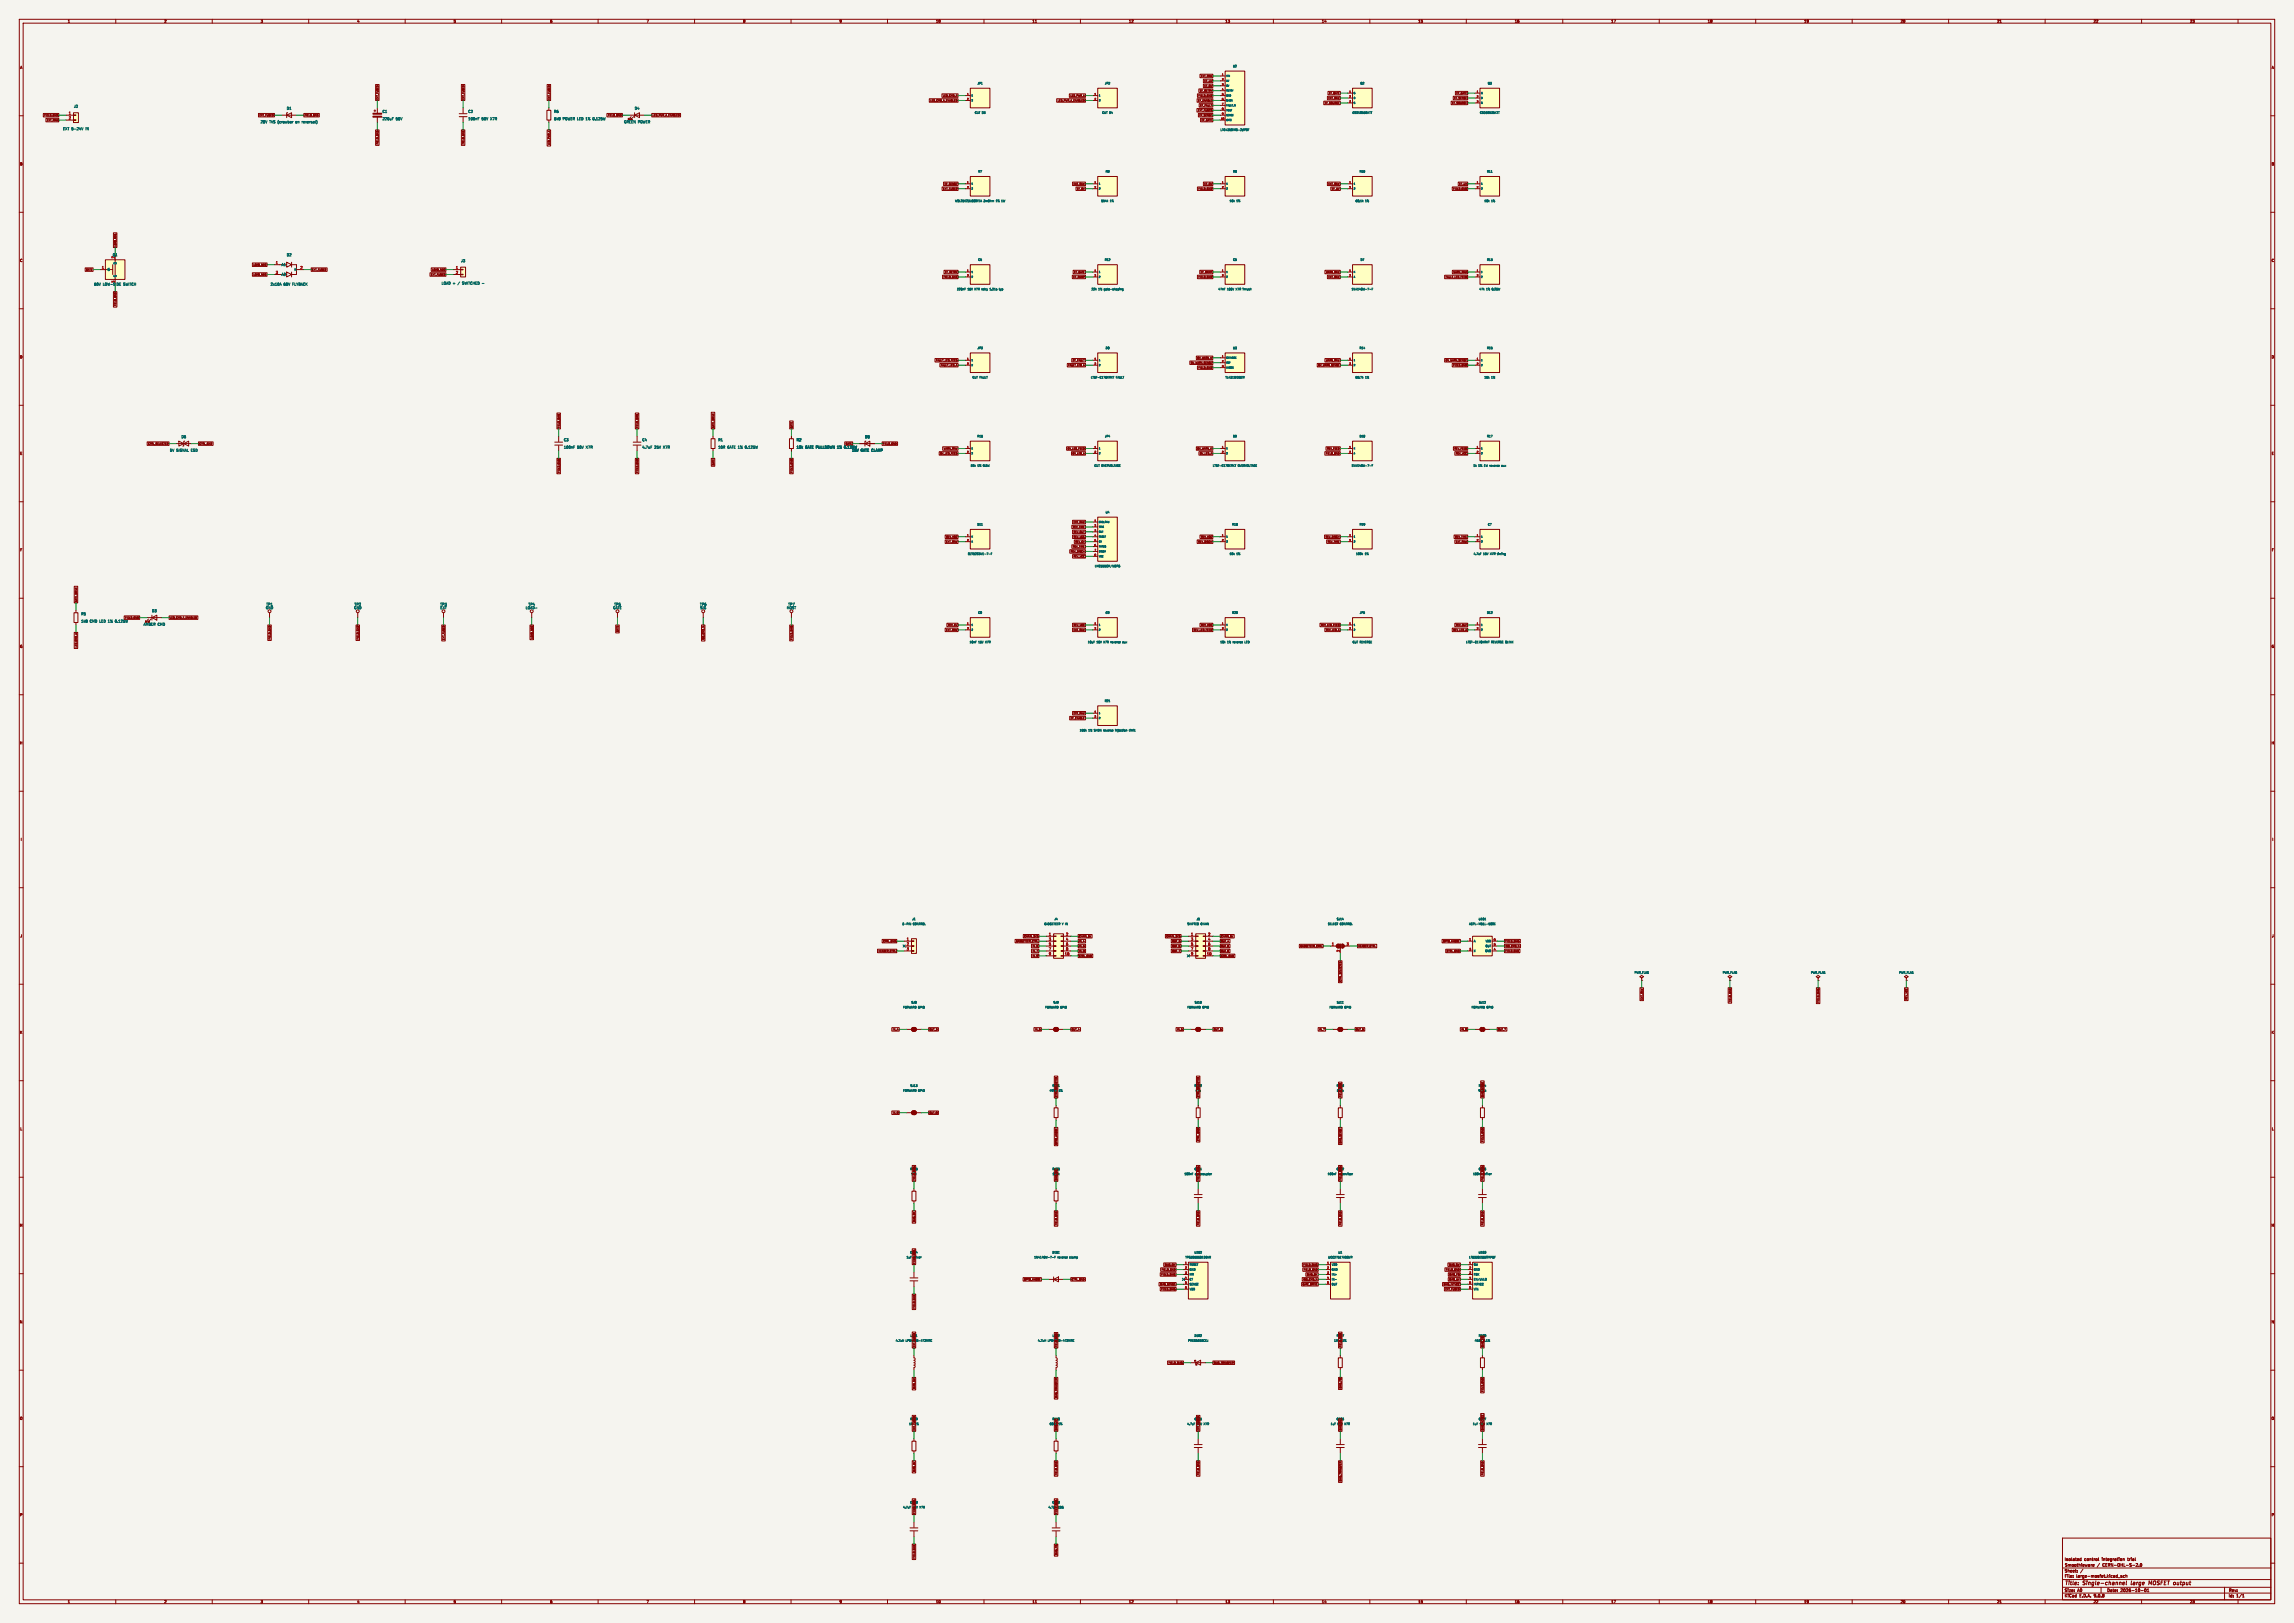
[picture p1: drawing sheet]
<svg xmlns="http://www.w3.org/2000/svg" width="1189mm" height="841mm" viewBox="0 0 1189 841" stroke-linecap="round" stroke-linejoin="round" font-family="sans-serif">
<defs><g id="words">
<g font-size="2.8" fill="#840000">
<text x="1070" y="822">Title:</text>
<text x="1080" y="822">Single-channel</text>
<text x="1105" y="822">large</text>
<text x="1115" y="822">MOSFET output</text>
</g>
<g font-size="2.1" fill="#840000">
<text x="1070" y="809">Isolated</text>
<text x="1080" y="809">control</text>
<text x="1089" y="809">integration</text>
<text x="1103" y="809">trial</text>
<text x="1070" y="815">Sheet:</text>
<text x="1070" y="812">Smoothieware</text>
<text x="1087" y="812">/</text>
<text x="1091" y="812">CERN-OHL-S-2.0</text>
<text x="1070" y="818">File:</text>
<text x="1076" y="818">large-mosfet.kicad_sch</text>
<text x="1070" y="828">KiCad</text>
<text x="1070" y="825">Size:</text>
<text x="1077" y="825">A0</text>
<text x="1078" y="828">E.D.A.</text>
<text x="1085" y="828">9.0.8</text>
<text x="1092" y="825">Date:</text>
<text x="1099" y="825">2026-10-01</text>
<text x="1155" y="825">Rev:</text>
<text x="1155" y="828">Id:</text>
<text x="1159" y="828">1/1</text>
</g>
<g font-size="1.8" fill="#840000">
<text x="35" y="12">1</text>
<text x="85" y="12">2</text>
<text x="135" y="12">3</text>
<text x="185" y="12">4</text>
<text x="235" y="12">5</text>
<text x="285" y="12">6</text>
<text x="335" y="12">7</text>
<text x="385" y="12">8</text>
<text x="435" y="12">9</text>
<text x="485" y="12">10</text>
<text x="535" y="12">11</text>
<text x="585" y="12">12</text>
<text x="635" y="12">13</text>
<text x="685" y="12">14</text>
<text x="735" y="12">15</text>
<text x="785" y="12">16</text>
<text x="835" y="12">17</text>
<text x="885" y="12">18</text>
<text x="935" y="12">19</text>
<text x="985" y="12">20</text>
<text x="1035" y="12">21</text>
<text x="1085" y="12">22</text>
<text x="1135" y="12">23</text>
<text x="10" y="36">A</text>
<text x="1177" y="36">A</text>
<text x="10" y="86">B</text>
<text x="1177" y="86">B</text>
<text x="10" y="136">C</text>
<text x="1177" y="136">C</text>
<text x="10" y="186">D</text>
<text x="1177" y="186">D</text>
<text x="10" y="236">E</text>
<text x="1177" y="236">E</text>
<text x="10" y="286">F</text>
<text x="1177" y="286">F</text>
<text x="10" y="336">G</text>
<text x="1177" y="336">G</text>
<text x="10" y="386">H</text>
<text x="1177" y="386">H</text>
<text x="11" y="436">I</text>
<text x="1178" y="436">I</text>
<text x="10" y="486">J</text>
<text x="1177" y="486">J</text>
<text x="10" y="536">K</text>
<text x="1177" y="536">K</text>
<text x="10" y="586">L</text>
<text x="1177" y="586">L</text>
<text x="10" y="636">M</text>
<text x="1177" y="636">M</text>
<text x="10" y="686">N</text>
<text x="1177" y="686">N</text>
<text x="10" y="736">O</text>
<text x="1177" y="736">O</text>
<text x="10" y="786">P</text>
<text x="1177" y="786">P</text>
<text x="35" y="831">1</text>
<text x="85" y="831">2</text>
<text x="135" y="831">3</text>
<text x="185" y="831">4</text>
<text x="235" y="831">5</text>
<text x="285" y="831">6</text>
<text x="335" y="831">7</text>
<text x="385" y="831">8</text>
<text x="435" y="831">9</text>
<text x="485" y="831">10</text>
<text x="535" y="831">11</text>
<text x="585" y="831">12</text>
<text x="635" y="831">13</text>
<text x="685" y="831">14</text>
<text x="735" y="831">15</text>
<text x="785" y="831">16</text>
<text x="835" y="831">17</text>
<text x="885" y="831">18</text>
<text x="935" y="831">19</text>
<text x="985" y="831">20</text>
<text x="1035" y="831">21</text>
<text x="1085" y="831">22</text>
<text x="1135" y="831">23</text>
</g>
<g font-size="1.8" fill="#a90000">
<text x="35" y="59">1</text>
<text x="35" y="62">2</text>
<text x="143" y="137">1</text>
<text x="53" y="139">1</text>
<text x="143" y="142">3</text>
<text x="156" y="139">2</text>
<text x="236" y="139">1</text>
<text x="236" y="142">2</text>
<text x="543" y="485">1</text>
<text x="552" y="485">2</text>
<text x="617" y="485">1</text>
<text x="626" y="485">2</text>
<text x="470" y="487">1</text>
<text x="470" y="490">2</text>
<text x="543" y="487">3</text>
<text x="543" y="490">5</text>
<text x="552" y="487">4</text>
<text x="552" y="490">6</text>
<text x="617" y="487">3</text>
<text x="617" y="490">5</text>
<text x="626" y="487">4</text>
<text x="626" y="490">6</text>
<text x="690" y="490">1</text>
<text x="698" y="490">3</text>
<text x="470" y="493">3</text>
<text x="543" y="493">7</text>
<text x="543" y="495">9</text>
<text x="552" y="495">10</text>
<text x="552" y="493">8</text>
<text x="617" y="493">7</text>
<text x="617" y="495">9</text>
<text x="625" y="495">10</text>
<text x="626" y="493">8</text>
<text x="694" y="493" transform="rotate(-90 694 493)">2</text>
</g>
<g font-size="1.8" fill="#006464">
<text x="38" y="56">J2</text>
<text x="149" y="57">D1</text>
<text x="198" y="59">C1</text>
<text x="243" y="59">C2</text>
<text x="287" y="59">R6</text>
<text x="329" y="57">D4</text>
<text x="135" y="64">28V</text>
<text x="140" y="64">TVS (crowbar</text>
<text x="154" y="64">on</text>
<text x="157" y="64">reversal)</text>
<text x="198" y="62">220uF</text>
<text x="205" y="62">50V</text>
<text x="243" y="62">100nF</text>
<text x="250" y="62">50V</text>
<text x="254" y="62">X7R</text>
<text x="287" y="62">6k8</text>
<text x="292" y="62">POWER LED 1%</text>
<text x="308" y="62">0.125W</text>
<text x="323" y="64">GREEN POWER</text>
<text x="33" y="68">EXT 5-24V</text>
<text x="44" y="68">IN</text>
<text x="58" y="133">Q1</text>
<text x="59" y="134" transform="rotate(-90 59 134)">2</text>
<text x="61" y="137" transform="rotate(-90 61 137)">D</text>
<text x="149" y="133">D2</text>
<text x="239" y="136">J3</text>
<text x="56" y="141">G</text>
<text x="61" y="144" transform="rotate(-90 61 144)">S</text>
<text x="146" y="138">A1</text>
<text x="146" y="143">A2</text>
<text x="152" y="141">K</text>
<text x="49" y="148">60V</text>
<text x="53" y="148">LOW-SIDE</text>
<text x="59" y="147" transform="rotate(-90 59 147)">3</text>
<text x="64" y="148">SWITCH</text>
<text x="140" y="148">2x10A</text>
<text x="147" y="148">60V</text>
<text x="152" y="148">FLYBACK</text>
<text x="229" y="148">LOAD +</text>
<text x="237" y="148">/</text>
<text x="240" y="148">SWITCHED -</text>
<text x="94" y="227">D6</text>
<text x="448" y="227">D5</text>
<text x="292" y="229">C3</text>
<text x="292" y="233">100nF</text>
<text x="299" y="233">50V</text>
<text x="304" y="233">X7R</text>
<text x="333" y="229">C4</text>
<text x="333" y="233">4.7uF</text>
<text x="339" y="233">25V</text>
<text x="344" y="233">X7R</text>
<text x="372" y="229">R1</text>
<text x="372" y="233">10R</text>
<text x="377" y="233">GATE 1%</text>
<text x="386" y="233">0.125W</text>
<text x="413" y="229">R2</text>
<text x="413" y="233">10k</text>
<text x="417" y="233">GATE PULLDOWN 1%</text>
<text x="438" y="233">0.125W</text>
<text x="88" y="234">5V</text>
<text x="91" y="234">SIGNAL ESD</text>
<text x="441" y="234">15V</text>
<text x="446" y="234">GATE CLAMP</text>
<text x="79" y="317">D3</text>
<text x="138" y="316">GND</text>
<text x="138" y="314">TP1</text>
<text x="183" y="316">GND</text>
<text x="184" y="314">TP2</text>
<text x="228" y="314">TP3</text>
<text x="228" y="316">EXT</text>
<text x="272" y="316">LOAD-</text>
<text x="274" y="314">TP4</text>
<text x="318" y="316">GATE</text>
<text x="318" y="314">TP5</text>
<text x="363" y="314">TP6</text>
<text x="363" y="316">SIG</text>
<text x="408" y="316">HOST</text>
<text x="408" y="314">TP7</text>
<text x="42" y="319">R5</text>
<text x="42" y="323">1k8</text>
<text x="47" y="323">CMD LED 1%</text>
<text x="60" y="323">0.125W</text>
<text x="74" y="324">AMBER CMD</text>
</g>
<g font-size="1.4" fill="#006464">
<text x="639" y="35">U2</text>
<text x="507" y="44">JP1</text>
<text x="573" y="44">JP2</text>
<text x="705" y="44">Q2</text>
<text x="771" y="44">Q3</text>
<text x="505" y="59">CUT D3</text>
<text x="571" y="59">CUT D4</text>
<text x="701" y="59">CSD18536KTT</text>
<text x="767" y="59">CSD18536KTT</text>
<text x="632" y="68">LTC4368IMS-2#PBF</text>
<text x="507" y="90">R7</text>
<text x="573" y="90">R8</text>
<text x="639" y="90">R9</text>
<text x="705" y="90">R10</text>
<text x="771" y="90">R11</text>
<text x="495" y="105">WSL25123L000FEA</text>
<text x="510" y="105">3mOhm</text>
<text x="516" y="105">1%</text>
<text x="520" y="105">1W</text>
<text x="571" y="105">554k</text>
<text x="575" y="105">1%</text>
<text x="637" y="105">10k</text>
<text x="641" y="105">1%</text>
<text x="702" y="105">68.1k</text>
<text x="708" y="105">1%</text>
<text x="769" y="105">10k</text>
<text x="773" y="105">1%</text>
<text x="507" y="135">C5</text>
<text x="572" y="135">R12</text>
<text x="639" y="135">C6</text>
<text x="705" y="135">D7</text>
<text x="771" y="135">R13</text>
<text x="496" y="151">220nF</text>
<text x="502" y="151">16V</text>
<text x="505" y="151">X7R</text>
<text x="509" y="151">retry</text>
<text x="514" y="151">1.21s</text>
<text x="519" y="151">typ</text>
<text x="566" y="151">22k</text>
<text x="569" y="151">1%</text>
<text x="572" y="151">gate-shaping</text>
<text x="631" y="151">47nF</text>
<text x="636" y="151">100V</text>
<text x="641" y="151">X7R</text>
<text x="645" y="151">inrush</text>
<text x="700" y="151">1N4148W-7-F</text>
<text x="767" y="151">47k</text>
<text x="770" y="151">1%</text>
<text x="773" y="151">0.25W</text>
<text x="507" y="181">JP3</text>
<text x="573" y="181">D8</text>
<text x="639" y="181">U3</text>
<text x="705" y="181">R14</text>
<text x="771" y="181">R15</text>
<text x="504" y="196">CUT FAULT</text>
<text x="565" y="196">LTST-C170KRKT</text>
<text x="578" y="196">FAULT</text>
<text x="635" y="196">TL431BIDBZR</text>
<text x="702" y="196">88.7k</text>
<text x="708" y="196">1%</text>
<text x="769" y="196">10k</text>
<text x="773" y="196">1%</text>
<text x="506" y="227">R16</text>
<text x="573" y="227">JP4</text>
<text x="639" y="227">D9</text>
<text x="705" y="227">D10</text>
<text x="771" y="227">R17</text>
<text x="503" y="242">10k</text>
<text x="507" y="242">1%</text>
<text x="510" y="242">0.5W</text>
<text x="567" y="242">CUT OVERVOLTAGE</text>
<text x="628" y="242">LTST-C170KRKT</text>
<text x="642" y="242">OVERVOLTAGE</text>
<text x="700" y="242">1N4148W-7-F</text>
<text x="764" y="242">1k</text>
<text x="766" y="242">1%</text>
<text x="769" y="242">1W</text>
<text x="773" y="242">reverse</text>
<text x="779" y="242">aux</text>
<text x="573" y="266">U4</text>
<text x="506" y="273">D11</text>
<text x="638" y="273">R18</text>
<text x="705" y="273">R19</text>
<text x="771" y="273">C7</text>
<text x="502" y="288">BZT52C5V1-7-F</text>
<text x="637" y="288">10k</text>
<text x="641" y="288">1%</text>
<text x="703" y="288">100k</text>
<text x="707" y="288">1%</text>
<text x="764" y="288">4.7uF</text>
<text x="769" y="288">16V</text>
<text x="773" y="288">X7R</text>
<text x="777" y="288">timing</text>
<text x="567" y="294">LMC555CM/NOPB</text>
<text x="507" y="318">C8</text>
<text x="573" y="318">C9</text>
<text x="638" y="318">R20</text>
<text x="705" y="318">JP5</text>
<text x="771" y="318">D12</text>
<text x="502" y="333">10nF</text>
<text x="507" y="333">16V</text>
<text x="511" y="333">X7R</text>
<text x="564" y="333">10uF</text>
<text x="568" y="333">16V</text>
<text x="572" y="333">X7R</text>
<text x="576" y="333">reverse</text>
<text x="583" y="333">aux</text>
<text x="632" y="333">10k</text>
<text x="636" y="333">1%</text>
<text x="639" y="333">reverse</text>
<text x="646" y="333">LED</text>
<text x="701" y="333">CUT REVERSE</text>
<text x="760" y="333">LTST-C170KRKT</text>
<text x="773" y="333">REVERSE BLINK</text>
<text x="572" y="364">R21</text>
<text x="560" y="379">100k</text>
<text x="564" y="379">1%</text>
<text x="567" y="379">SHDN</text>
<text x="572" y="379">reverse</text>
<text x="579" y="379">injection</text>
<text x="586" y="379">limit</text>
<text x="467" y="480">3-PIN</text>
<text x="473" y="477">J1</text>
<text x="473" y="480">CONTROL</text>
<text x="541" y="480">GADGETEER Y IN</text>
<text x="546" y="477">J4</text>
<text x="615" y="480">SHIFTED</text>
<text x="620" y="477">J5</text>
<text x="622" y="480">CHAIN</text>
<text x="688" y="480">SELECT CONTROL</text>
<text x="693" y="477">SJ14</text>
<text x="761" y="480">ACPL-M61L-500E</text>
<text x="766" y="477">U101</text>
<text x="764" y="488">A</text>
<text x="770" y="488">VDD</text>
<text x="770" y="491">OUT</text>
<text x="764" y="493">K</text>
<text x="770" y="493">GND</text>
<text x="847" y="505">PWR_FLAG</text>
<text x="893" y="505">PWR_FLAG</text>
<text x="938" y="505">PWR_FLAG</text>
<text x="984" y="505">PWR_FLAG</text>
<text x="472" y="520">SJ8</text>
<text x="546" y="520">SJ9</text>
<text x="619" y="520">SJ10</text>
<text x="693" y="520">SJ11</text>
<text x="766" y="520">SJ12</text>
<text x="468" y="523">FORWARD GPIO</text>
<text x="542" y="523">FORWARD GPIO</text>
<text x="615" y="523">FORWARD GPIO</text>
<text x="689" y="523">FORWARD GPIO</text>
<text x="763" y="523">FORWARD GPIO</text>
<text x="472" y="563">SJ13</text>
<text x="468" y="566">FORWARD GPIO</text>
<text x="549" y="566">1%</text>
<text x="614" y="609">100nF</text>
<text x="619" y="609">optocoupler</text>
<text x="688" y="609">100nF</text>
<text x="694" y="609">supervisor</text>
<text x="763" y="609">100nF</text>
<text x="470" y="652">1uF</text>
<text x="536" y="652">1N4148W-7-F</text>
<text x="545" y="650">D101</text>
<text x="548" y="652">reverse</text>
<text x="555" y="652">clamp</text>
<text x="614" y="652">TPS3808G01DBVR</text>
<text x="619" y="650">U102</text>
<text x="688" y="652">UCC27517ADBVR</text>
<text x="694" y="650">U1</text>
<text x="761" y="652">LT8330ES6#TRPBF</text>
<text x="766" y="650">U103</text>
<text x="616" y="656">RESET</text>
<text x="616" y="659">GND</text>
<text x="690" y="656">VDD</text>
<text x="690" y="659">GND</text>
<text x="764" y="656">SW</text>
<text x="764" y="659">GND</text>
<text x="616" y="661">MR</text>
<text x="616" y="664">CT</text>
<text x="690" y="661">IN+</text>
<text x="690" y="664">IN-</text>
<text x="764" y="661">FBX</text>
<text x="764" y="664">EN/UVLO</text>
<text x="616" y="666">SENSE</text>
<text x="616" y="669">VDD</text>
<text x="690" y="666">OUT</text>
<text x="764" y="666">INTVCC</text>
<text x="764" y="669">VIN</text>
<text x="464" y="695">4.7uH</text>
<text x="469" y="695">LPS4018-472MRC</text>
<text x="538" y="695">4.7uH</text>
<text x="543" y="695">LPS4018-472MRC</text>
<text x="616" y="695">PMEG6010CEJ</text>
<text x="619" y="693">D102</text>
<text x="691" y="695">1M</text>
<text x="764" y="695">453k</text>
<text x="549" y="739">1%</text>
<text x="615" y="739">4.7uF</text>
<text x="624" y="739">X7R</text>
<text x="690" y="739">1uF</text>
<text x="697" y="739">X7R</text>
<text x="763" y="739">1uF</text>
<text x="771" y="739">X7R</text>
<text x="468" y="782">4.7uF</text>
<text x="477" y="782">X7R</text>
<text x="548" y="782">C0G</text>
</g>
<g font-size="1.4" fill="#a90000">
<text x="761" y="487">1</text>
<text x="774" y="487">6</text>
<text x="774" y="490">5</text>
<text x="761" y="493">3</text>
<text x="774" y="493">4</text>
<text x="614" y="655">1</text>
<text x="614" y="658">2</text>
<text x="688" y="655">1</text>
<text x="688" y="658">2</text>
<text x="761" y="655">1</text>
<text x="761" y="658">2</text>
<text x="614" y="660">3</text>
<text x="614" y="663">4</text>
<text x="614" y="665">5</text>
<text x="688" y="660">3</text>
<text x="688" y="663">4</text>
<text x="688" y="665">5</text>
<text x="761" y="660">3</text>
<text x="761" y="663">4</text>
<text x="761" y="665">5</text>
<text x="614" y="668">6</text>
<text x="761" y="668">6</text>
</g>
<g font-size="1.4" fill="#840000">
<text x="545" y="563">R101</text>
<text x="619" y="563">R102</text>
<text x="693" y="563">R103</text>
<text x="766" y="563">R104</text>
<text x="544" y="566">499R</text>
<text x="620" y="566">47k</text>
<text x="693" y="566">100k</text>
<text x="766" y="566">9.31k</text>
<text x="472" y="607">R105</text>
<text x="472" y="609">10k</text>
<text x="545" y="607">R106</text>
<text x="545" y="609">100k</text>
<text x="619" y="607">C101</text>
<text x="693" y="607">C102</text>
<text x="766" y="607">C103</text>
<text x="769" y="609">driver</text>
<text x="472" y="650">C104</text>
<text x="473" y="652">driver</text>
<text x="472" y="693">L101</text>
<text x="545" y="693">L102</text>
<text x="693" y="693">R107</text>
<text x="694" y="695">0.1%</text>
<text x="766" y="693">R108</text>
<text x="769" y="695">0.1%</text>
<text x="472" y="736">R109</text>
<text x="545" y="736">R110</text>
<text x="619" y="736">C105</text>
<text x="693" y="736">C106</text>
<text x="766" y="736">C107</text>
<text x="471" y="739">1M</text>
<text x="474" y="739">1%</text>
<text x="544" y="739">806k</text>
<text x="620" y="739">50V</text>
<text x="693" y="739">50V</text>
<text x="767" y="739">10V</text>
<text x="472" y="779">C108</text>
<text x="545" y="779">C109</text>
<text x="473" y="782">16V</text>
<text x="543" y="782">4.7pF</text>
</g>
<g font-size="1.3" fill="#840000">
<text x="622" y="40">EXT_RAW</text>
<text x="622" y="48">EF_RETRY</text>
<text x="624" y="45">EF_OV</text>
<text x="624" y="43">EF_UV</text>
<text x="196" y="52" transform="rotate(-90 196 52)">EXT_FUSED</text>
<text x="241" y="52" transform="rotate(-90 241 52)">EXT_FUSED</text>
<text x="285" y="52" transform="rotate(-90 285 52)">EXT_FUSED</text>
<text x="482" y="53">LED_CMD_A_ENABLED</text>
<text x="489" y="50">LED_CMD_A</text>
<text x="548" y="53">LED_PWR_A_ENABLED</text>
<text x="555" y="50">LED_PWR_A</text>
<text x="621" y="53">EF_ENABLE</text>
<text x="621" y="50">FIELD_GND</text>
<text x="688" y="52">EXT_RAW</text>
<text x="689" y="49">EF_GATE</text>
<text x="754" y="52">EF_SENSE</text>
<text x="755" y="49">EF_GATE</text>
<text x="621" y="58">EXT_FUSED</text>
<text x="622" y="55">EF_FAULT</text>
<text x="686" y="54">EF_SOURCE</text>
<text x="752" y="54">EF_SOURCE</text>
<text x="23" y="60">FIELD_GND</text>
<text x="24" y="63">EXT_RAW</text>
<text x="134" y="60">EXT_FUSED</text>
<text x="158" y="60">FIELD_GND</text>
<text x="315" y="60">FIELD_GND</text>
<text x="338" y="60">LED_PWR_A_ENABLED</text>
<text x="621" y="60">EF_SENSE</text>
<text x="623" y="63">EF_GATE</text>
<text x="196" y="75" transform="rotate(-90 196 75)">FIELD_GND</text>
<text x="241" y="75" transform="rotate(-90 241 75)">FIELD_GND</text>
<text x="285" y="75" transform="rotate(-90 285 75)">LED_PWR_A</text>
<text x="489" y="96">EF_SENSE</text>
<text x="556" y="96">EXT_RAW</text>
<text x="624" y="96">EF_OV</text>
<text x="688" y="96">EXT_RAW</text>
<text x="756" y="96">EF_UV</text>
<text x="489" y="99">EXT_FUSED</text>
<text x="558" y="99">EF_OV</text>
<text x="621" y="99">FIELD_GND</text>
<text x="690" y="99">EF_UV</text>
<text x="753" y="99">FIELD_GND</text>
<text x="60" y="128" transform="rotate(-90 60 128)">LOAD_NEG</text>
<text x="131" y="138">LOAD_NEG</text>
<text x="44" y="140">GATE</text>
<text x="131" y="143">LOAD_NEG</text>
<text x="162" y="140">EXT_FUSED</text>
<text x="223" y="143">EXT_FUSED</text>
<text x="224" y="140">LOAD_NEG</text>
<text x="490" y="142">EF_RETRY</text>
<text x="557" y="142">EF_GATE</text>
<text x="622" y="142">EF_RAMP</text>
<text x="687" y="142">WARN_RAW</text>
<text x="753" y="142">WARN_RAW</text>
<text x="489" y="144">FIELD_GND</text>
<text x="556" y="144">EF_RAMP</text>
<text x="621" y="144">FIELD_GND</text>
<text x="688" y="144">EXT_RAW</text>
<text x="749" y="144">FAULT_LED_FEED</text>
<text x="60" y="159" transform="rotate(-90 60 159)">FIELD_GND</text>
<text x="485" y="187">FAULT_LED_FEED</text>
<text x="487" y="190">FAULT_LED_A</text>
<text x="554" y="190">FAULT_LED_A</text>
<text x="556" y="187">EF_FAULT</text>
<text x="617" y="189">OV_WARN_SENSE</text>
<text x="620" y="186">OV_WARN_K</text>
<text x="621" y="191">FIELD_GND</text>
<text x="683" y="190">OV_WARN_SENSE</text>
<text x="687" y="187">WARN_RAW</text>
<text x="749" y="187">OV_WARN_SENSE</text>
<text x="753" y="190">FIELD_GND</text>
<text x="290" y="222" transform="rotate(-90 290 222)">FIELD_BIAS</text>
<text x="331" y="222" transform="rotate(-90 331 222)">FIELD_BIAS</text>
<text x="370" y="222" transform="rotate(-90 370 222)">GATE_DRIVE</text>
<text x="411" y="222" transform="rotate(-90 411 222)">GATE</text>
<text x="77" y="231">CTRL_SELECTED</text>
<text x="103" y="231">CTRL_GND</text>
<text x="438" y="231">GATE</text>
<text x="458" y="231">FIELD_GND</text>
<text x="489" y="233">WARN_RAW</text>
<text x="553" y="233">OV_LED_FEED</text>
<text x="620" y="233">OV_WARN_K</text>
<text x="688" y="233">REV_FEED</text>
<text x="754" y="233">REV_FEED</text>
<text x="487" y="236">OV_LED_FEED</text>
<text x="556" y="236">OV_LED_A</text>
<text x="622" y="236">OV_LED_A</text>
<text x="687" y="236">FIELD_GND</text>
<text x="754" y="236">REV_VCC</text>
<text x="290" y="245" transform="rotate(-90 290 245)">FIELD_GND</text>
<text x="331" y="245" transform="rotate(-90 331 245)">FIELD_GND</text>
<text x="370" y="241" transform="rotate(-90 370 241)">GATE</text>
<text x="411" y="245" transform="rotate(-90 411 245)">FIELD_GND</text>
<text x="556" y="274">REV_TIME</text>
<text x="556" y="271">EXT_RAW</text>
<text x="490" y="281">EXT_RAW</text>
<text x="490" y="279">REV_VCC</text>
<text x="556" y="276">REV_OUT</text>
<text x="556" y="279">REV_VCC</text>
<text x="557" y="281">REV_CV</text>
<text x="621" y="281">REV_DISCH</text>
<text x="622" y="279">REV_VCC</text>
<text x="687" y="279">REV_DISCH</text>
<text x="688" y="281">REV_TIME</text>
<text x="754" y="279">REV_TIME</text>
<text x="754" y="281">EXT_RAW</text>
<text x="555" y="286">REV_DISCH</text>
<text x="556" y="284">REV_TIME</text>
<text x="556" y="289">REV_VCC</text>
<text x="40" y="312" transform="rotate(-90 40 312)">GATE_DRIVE</text>
<text x="65" y="321">FIELD_GND</text>
<text x="88" y="321">LED_CMD_A_ENABLED</text>
<text x="321" y="328" transform="rotate(-90 321 328)">GATE</text>
<text x="490" y="327">EXT_RAW</text>
<text x="491" y="325">REV_CV</text>
<text x="556" y="327">EXT_RAW</text>
<text x="556" y="325">REV_VCC</text>
<text x="618" y="327">REV_LED_FEED</text>
<text x="622" y="325">REV_VCC</text>
<text x="684" y="325">REV_LED_FEED</text>
<text x="687" y="327">REV_LED_A</text>
<text x="753" y="327">REV_LED_A</text>
<text x="754" y="325">REV_OUT</text>
<text x="40" y="336" transform="rotate(-90 40 336)">LED_CMD_A</text>
<text x="140" y="332" transform="rotate(-90 140 332)">FIELD_GND</text>
<text x="186" y="332" transform="rotate(-90 186 332)">FIELD_GND</text>
<text x="231" y="332" transform="rotate(-90 231 332)">EXT_FUSED</text>
<text x="276" y="331" transform="rotate(-90 276 331)">LOAD_NEG</text>
<text x="365" y="332" transform="rotate(-90 365 332)">ISO_CMD_N</text>
<text x="411" y="332" transform="rotate(-90 411 332)">FIELD_BIAS</text>
<text x="556" y="370">EXT_RAW</text>
<text x="555" y="373">EF_ENABLE</text>
<text x="531" y="486">CHAIN_3V3</text>
<text x="559" y="486">CHAIN_5V</text>
<text x="604" y="486">CHAIN_3V3</text>
<text x="633" y="486">CHAIN_5V</text>
<text x="458" y="488">CTRL_GND</text>
<text x="526" y="488">GADGETEER_CTRL</text>
<text x="535" y="491">IN_5</text>
<text x="559" y="491">IN_6</text>
<text x="559" y="488">IN_4</text>
<text x="607" y="488">OUT_3</text>
<text x="607" y="491">OUT_5</text>
<text x="633" y="488">OUT_4</text>
<text x="633" y="491">OUT_6</text>
<text x="674" y="491">GADGETEER_CTRL</text>
<text x="704" y="491">HEADER_CTRL</text>
<text x="748" y="488">OPTO_ANODE</text>
<text x="780" y="491">ISO_CMD_N</text>
<text x="780" y="488">FIELD_BIAS</text>
<text x="455" y="494">HEADER_CTRL</text>
<text x="535" y="496">IN_9</text>
<text x="535" y="494">IN_7</text>
<text x="559" y="496">CTRL_GND</text>
<text x="559" y="494">IN_8</text>
<text x="607" y="494">OUT_7</text>
<text x="633" y="496">CTRL_GND</text>
<text x="633" y="494">OUT_8</text>
<text x="750" y="494">CTRL_GND</text>
<text x="780" y="494">FIELD_GND</text>
<text x="695" y="509" transform="rotate(-90 695 509)">CTRL_SELECTED</text>
<text x="852" y="518" transform="rotate(-90 852 518)">EXT_RAW</text>
<text x="897" y="519" transform="rotate(-90 897 519)">FIELD_GND</text>
<text x="943" y="520" transform="rotate(-90 943 520)">FIELD_BIAS</text>
<text x="989" y="518" transform="rotate(-90 989 518)">REV_VCC</text>
<text x="463" y="534">IN_4</text>
<text x="482" y="534">OUT_3</text>
<text x="536" y="534">IN_5</text>
<text x="555" y="534">OUT_4</text>
<text x="610" y="534">IN_6</text>
<text x="629" y="534">OUT_5</text>
<text x="684" y="534">IN_7</text>
<text x="703" y="534">OUT_6</text>
<text x="757" y="534">IN_8</text>
<text x="776" y="534">OUT_7</text>
<text x="548" y="569" transform="rotate(-90 548 569)">CTRL_SELECTED</text>
<text x="622" y="569" transform="rotate(-90 622 569)">CTRL_SELECTED</text>
<text x="695" y="569" transform="rotate(-90 695 569)">FIELD_BIAS</text>
<text x="769" y="569" transform="rotate(-90 769 569)">BIAS_SENSE</text>
<text x="463" y="577">IN_9</text>
<text x="482" y="577">OUT_8</text>
<text x="548" y="593" transform="rotate(-90 548 593)">OPTO_ANODE</text>
<text x="622" y="591" transform="rotate(-90 622 591)">CTRL_GND</text>
<text x="695" y="593" transform="rotate(-90 695 593)">BIAS_SENSE</text>
<text x="769" y="592" transform="rotate(-90 769 592)">FIELD_GND</text>
<text x="474" y="612" transform="rotate(-90 474 612)">FIELD_BIAS</text>
<text x="548" y="612" transform="rotate(-90 548 612)">BIAS_OK</text>
<text x="622" y="612" transform="rotate(-90 622 612)">FIELD_BIAS</text>
<text x="695" y="612" transform="rotate(-90 695 612)">FIELD_BIAS</text>
<text x="769" y="612" transform="rotate(-90 769 612)">FIELD_BIAS</text>
<text x="474" y="633" transform="rotate(-90 474 633)">BIAS_OK</text>
<text x="548" y="635" transform="rotate(-90 548 635)">FIELD_GND</text>
<text x="622" y="635" transform="rotate(-90 622 635)">FIELD_GND</text>
<text x="695" y="635" transform="rotate(-90 695 635)">FIELD_GND</text>
<text x="769" y="635" transform="rotate(-90 769 635)">FIELD_GND</text>
<text x="474" y="655" transform="rotate(-90 474 655)">FIELD_BIAS</text>
<text x="602" y="659">FIELD_GND</text>
<text x="603" y="656">BIAS_OK</text>
<text x="675" y="656">FIELD_BIAS</text>
<text x="676" y="659">FIELD_GND</text>
<text x="749" y="659">FIELD_GND</text>
<text x="751" y="656">BIAS_SW</text>
<text x="531" y="664">OPTO_ANODE</text>
<text x="555" y="664">CTRL_GND</text>
<text x="602" y="661">FIELD_BIAS</text>
<text x="675" y="664">ISO_CMD_N</text>
<text x="677" y="661">BIAS_OK</text>
<text x="751" y="664">BIAS_UV</text>
<text x="751" y="661">BIAS_FB</text>
<text x="601" y="666">BIAS_SENSE</text>
<text x="602" y="669">FIELD_BIAS</text>
<text x="675" y="666">GATE_DRIVE</text>
<text x="748" y="666">BIAS_INTVCC</text>
<text x="749" y="669">EXT_FUSED</text>
<text x="474" y="678" transform="rotate(-90 474 678)">FIELD_GND</text>
<text x="474" y="698" transform="rotate(-90 474 698)">EXT_FUSED</text>
<text x="548" y="698" transform="rotate(-90 548 698)">FIELD_GND</text>
<text x="695" y="698" transform="rotate(-90 695 698)">FIELD_BIAS</text>
<text x="769" y="698" transform="rotate(-90 769 698)">BIAS_FB</text>
<text x="606" y="707">FIELD_BIAS</text>
<text x="629" y="707">BIAS_TRANSFER</text>
<text x="474" y="720" transform="rotate(-90 474 720)">BIAS_SW</text>
<text x="695" y="720" transform="rotate(-90 695 720)">BIAS_FB</text>
<text x="548" y="725" transform="rotate(-90 548 725)">BIAS_TRANSFER</text>
<text x="769" y="721" transform="rotate(-90 769 721)">FIELD_GND</text>
<text x="474" y="741" transform="rotate(-90 474 741)">EXT_FUSED</text>
<text x="548" y="741" transform="rotate(-90 548 741)">BIAS_UV</text>
<text x="622" y="741" transform="rotate(-90 622 741)">EXT_FUSED</text>
<text x="695" y="741" transform="rotate(-90 695 741)">BIAS_SW</text>
<text x="769" y="741" transform="rotate(-90 769 741)">BIAS_INTVCC</text>
<text x="474" y="763" transform="rotate(-90 474 763)">BIAS_UV</text>
<text x="548" y="765" transform="rotate(-90 548 765)">FIELD_GND</text>
<text x="622" y="765" transform="rotate(-90 622 765)">FIELD_GND</text>
<text x="695" y="768" transform="rotate(-90 695 768)">BIAS_TRANSFER</text>
<text x="769" y="765" transform="rotate(-90 769 765)">FIELD_GND</text>
<text x="474" y="785" transform="rotate(-90 474 785)">FIELD_BIAS</text>
<text x="548" y="785" transform="rotate(-90 548 785)">FIELD_BIAS</text>
<text x="474" y="808" transform="rotate(-90 474 808)">FIELD_GND</text>
<text x="548" y="806" transform="rotate(-90 548 806)">BIAS_FB</text>
</g>
<g font-size="1.1" fill="#a90000">
<text x="633" y="39">1</text>
<text x="633" y="42">2</text>
<text x="633" y="44">3</text>
<text x="633" y="47">4</text>
<text x="501" y="49">1</text>
<text x="501" y="52">2</text>
<text x="567" y="49">1</text>
<text x="567" y="52">2</text>
<text x="633" y="49">5</text>
<text x="633" y="52">6</text>
<text x="699" y="48">1</text>
<text x="699" y="51">2</text>
<text x="699" y="53">3</text>
<text x="765" y="48">1</text>
<text x="765" y="51">2</text>
<text x="765" y="53">3</text>
<text x="633" y="54">7</text>
<text x="633" y="57">8</text>
<text x="633" y="59">9</text>
<text x="633" y="62">10</text>
<text x="501" y="95">1</text>
<text x="567" y="95">1</text>
<text x="633" y="95">1</text>
<text x="699" y="95">1</text>
<text x="765" y="95">1</text>
<text x="501" y="98">2</text>
<text x="567" y="98">2</text>
<text x="633" y="98">2</text>
<text x="699" y="98">2</text>
<text x="765" y="98">2</text>
<text x="501" y="141">1</text>
<text x="501" y="143">2</text>
<text x="567" y="141">1</text>
<text x="567" y="143">2</text>
<text x="633" y="141">1</text>
<text x="633" y="143">2</text>
<text x="699" y="141">1</text>
<text x="699" y="143">2</text>
<text x="765" y="141">1</text>
<text x="765" y="143">2</text>
<text x="633" y="185">1</text>
<text x="501" y="186">1</text>
<text x="501" y="189">2</text>
<text x="567" y="186">1</text>
<text x="567" y="189">2</text>
<text x="633" y="188">2</text>
<text x="633" y="190">3</text>
<text x="699" y="186">1</text>
<text x="699" y="189">2</text>
<text x="765" y="186">1</text>
<text x="765" y="189">2</text>
<text x="501" y="232">1</text>
<text x="567" y="232">1</text>
<text x="633" y="232">1</text>
<text x="699" y="232">1</text>
<text x="765" y="232">1</text>
<text x="501" y="235">2</text>
<text x="567" y="235">2</text>
<text x="633" y="235">2</text>
<text x="699" y="235">2</text>
<text x="765" y="235">2</text>
<text x="567" y="270">1</text>
<text x="567" y="273">2</text>
<text x="567" y="275">3</text>
<text x="501" y="278">1</text>
<text x="501" y="280">2</text>
<text x="567" y="278">4</text>
<text x="567" y="280">5</text>
<text x="633" y="278">1</text>
<text x="633" y="280">2</text>
<text x="699" y="278">1</text>
<text x="699" y="280">2</text>
<text x="765" y="278">1</text>
<text x="765" y="280">2</text>
<text x="567" y="283">6</text>
<text x="567" y="285">7</text>
<text x="567" y="288">8</text>
<text x="501" y="324">1</text>
<text x="567" y="324">1</text>
<text x="633" y="324">1</text>
<text x="699" y="324">1</text>
<text x="765" y="324">1</text>
<text x="501" y="326">2</text>
<text x="567" y="326">2</text>
<text x="633" y="326">2</text>
<text x="699" y="326">2</text>
<text x="765" y="326">2</text>
<text x="567" y="369">1</text>
<text x="567" y="372">2</text>
</g>
<g font-size="1.1" fill="#006464">
<text x="635" y="40">VIN</text>
<text x="635" y="43">UV</text>
<text x="635" y="45">OV</text>
<text x="635" y="48">RETRY</text>
<text x="503" y="50">1</text>
<text x="503" y="53">2</text>
<text x="569" y="50">1</text>
<text x="569" y="53">2</text>
<text x="635" y="50">GND</text>
<text x="635" y="53">SHDN</text>
<text x="702" y="49">G</text>
<text x="702" y="51">D</text>
<text x="702" y="54">S</text>
<text x="768" y="49">G</text>
<text x="768" y="51">D</text>
<text x="768" y="54">S</text>
<text x="635" y="55">FAULT_N</text>
<text x="635" y="58">VOUT</text>
<text x="635" y="60">SENSE</text>
<text x="635" y="63">GATE</text>
<text x="503" y="96">1</text>
<text x="569" y="96">1</text>
<text x="635" y="96">1</text>
<text x="702" y="96">1</text>
<text x="768" y="96">1</text>
<text x="503" y="98">2</text>
<text x="569" y="98">2</text>
<text x="635" y="98">2</text>
<text x="702" y="98">2</text>
<text x="768" y="98">2</text>
<text x="503" y="142">1</text>
<text x="569" y="142">1</text>
<text x="635" y="142">1</text>
<text x="702" y="142">K</text>
<text x="768" y="142">1</text>
<text x="503" y="144">2</text>
<text x="569" y="144">2</text>
<text x="635" y="144">2</text>
<text x="702" y="144">A</text>
<text x="768" y="144">2</text>
<text x="503" y="187">1</text>
<text x="503" y="190">2</text>
<text x="569" y="187">1</text>
<text x="569" y="190">2</text>
<text x="635" y="186">CATHODE</text>
<text x="635" y="189">REF</text>
<text x="635" y="191">ANODE</text>
<text x="702" y="187">1</text>
<text x="702" y="190">2</text>
<text x="768" y="187">1</text>
<text x="768" y="190">2</text>
<text x="503" y="233">1</text>
<text x="569" y="233">1</text>
<text x="635" y="233">1</text>
<text x="702" y="233">K</text>
<text x="768" y="233">1</text>
<text x="503" y="236">2</text>
<text x="569" y="236">2</text>
<text x="635" y="236">2</text>
<text x="702" y="236">A</text>
<text x="768" y="236">2</text>
<text x="569" y="271">GND_RAW</text>
<text x="569" y="274">TRIG</text>
<text x="503" y="279">K</text>
<text x="503" y="281">A</text>
<text x="569" y="276">OUT</text>
<text x="569" y="279">RESET</text>
<text x="569" y="281">CV</text>
<text x="635" y="279">1</text>
<text x="635" y="281">2</text>
<text x="702" y="279">1</text>
<text x="702" y="281">2</text>
<text x="768" y="279">1</text>
<text x="768" y="281">2</text>
<text x="569" y="284">THRES</text>
<text x="569" y="286">DISCH</text>
<text x="569" y="289">VCC</text>
<text x="503" y="324">1</text>
<text x="503" y="327">2</text>
<text x="569" y="324">1</text>
<text x="569" y="327">2</text>
<text x="635" y="324">1</text>
<text x="635" y="327">2</text>
<text x="702" y="324">1</text>
<text x="702" y="327">2</text>
<text x="768" y="324">1</text>
<text x="768" y="327">2</text>
<text x="569" y="370">1</text>
<text x="569" y="373">2</text>
</g>
</g></defs>
<path d="M0 0h1189v841h-1189z" fill="#f5f4ef" stroke="#f5f4ef" stroke-width=".52"/>
<g fill="none" stroke="#840000" stroke-width=".52">
<path d="M10 10h1169v821h-1169zM12 12h1165v817h-1165zM60 10v2M110 10v2M160 10v2M210 10v2M260 10v2M310 10v2M360 10v2M410 10v2M460 10v2M510 10v2"/>
<path d="M537 12h.1M560 10v2M610 10v2M660 10v2M710 10v2M760 10v2M810 10v2M860 10v2M910 10v2M960 10v2M1010 10v2M1037 12h.1"/>
<path d="M1060 10v2M1110 10v2M1160 10v2M10 60h2M1177 60h2M10 110h2M1177 110h2M10 160h2M1177 160h2M10 210h2M1177 210h2M10 260h2"/>
<path d="M1177 260h2M10 310h2M1177 310h2M10 360h2M1177 360h2M10 410h2M1177 410h2M10 460h2M1177 460h2M10 510h2M1177 510h2M10 560h2"/>
<path d="M1177 560h2M10 610h2M1177 610h2M10 660h2M1177 660h2M10 710h2M1177 710h2M10 760h2M1177 760h2M1069 797h108v32h-108zM10 810h2M1069 818h108"/>
<path d="M1069 812h108M1075 817h.1M1075 816l-1 1M1077 814h.1M1077 815h.1M1078 809h.1M1078 808v1M1078 809h1M1078 808h.1M1078 808h1M1079 807v2M1079 809h.1"/>
<path d="M1080 813l-2 2M1085 811h.1M1085 812h.1M1088 807v2M1088 809h.1M1090 811h.1M1090 810v1M1098 818h1M1099 817h.1M1099 817h1M1099 816v1M1099 816h.1"/>
<path d="M1099 816h1M1100 817h.1M1100 817h-1M1100 808v1M1100 808h1M1100 808h.1M1101 820l-1 1M1101 808h.1M1101 808v1M1101 816l-1 1h1M1102 817v-1v1M1102 816v1"/>
<path d="M1102 819v2M1105 819v2M1107 809h.1M1107 812h1M1108 810h.1M1108 810v1M1109 812h.1M1109 810v2M1109 810h1M1109 810h.1M1109 812h1M1110 810h.1"/>
<path d="M1110 812h.1M1110 810v2M1115 819l-1 2v-2v2M1177 810h2M60 829v2M110 829v2M160 829v2M210 829v2M260 829v2M310 829v2M360 829v2M410 829v2"/>
<path d="M460 829v2M510 829v2M537 831h.1M560 829v2M610 829v2M660 829v2M710 829v2M760 829v2M810 829v2M860 829v2M910 829v2M960 829v2"/>
<path d="M1010 829v2M1037 831h.1M1060 829v2M1069 825h108M1069 822h108M1089 822v3M1101 821h-1M1110 824h1M1110 829v2M1112 823v2M1112 825h.1M1113 824v-1v2"/>
<path d="M1113 825h1M1153 822v7M1160 829v2M1162 828h1M1162 827l1-1v2"/>
</g>
<path d="M635 137h10v10h-10z" fill="#ffffc2"/>
<path d="M146 60h8M149 60l2-2v3zM149 58v3M635 137h10v10h-10zM632 141h3M632 144h3M544 533h2M546 533l1-1v2h-1zM548 532l1 1-1 1zM549 533h2" fill="none" stroke="#840000" stroke-width=".52"/>
<path d="M152 63v1M152 63h.1M164 63v1M635 149h.1M644 149h.1M644 150h.1" fill="none" stroke="#006464" stroke-width=".52"/>
<g fill="#840000" stroke="#840000" stroke-width=".52">
<path d="M547 533h1v1h-1z"/>
<path d="M546 533l1-1v2h-1z"/>
<path d="M548 532l1 1-1 1z"/>
</g>
<path d="M616 654h10v19h-10z" fill="#ffffc2"/>
<path d="M613 655h3M613 658h3M616 654h10v19h-10zM613 660h3M613 663h3M613 665h3M613 668h3" fill="none" stroke="#840000" stroke-width=".52"/>
<path d="M623 648v1M623 649h.1M623 649h-1h1M627 651h.1M627 651v1" fill="none" stroke="#006464" stroke-width=".52"/>
<path d="M38 58h3v5h-3z" fill="#ffffc2"/>
<path d="M34 60h4M38 58h3v5h-3zM38 60h1zM34 62h4M38 62h1z" fill="none" stroke="#840000" stroke-width=".52"/>
<path d="M42 66l1 1v-1" fill="none" stroke="#006464" stroke-width=".52"/>
<path d="M569 137h10v10h-10z" fill="#ffffc2"/>
<path d="M569 137h10v10h-10zM566 141h3M566 144h3" fill="none" stroke="#840000" stroke-width=".52"/>
<path d="M581 150h.1M582 150h.1M582 151h.1M582 150v1" fill="none" stroke="#006464" stroke-width=".52"/>
<path d="M701 320h10v10h-10z" fill="#ffffc2"/>
<path d="M698 324h3M698 326h3M701 320h10v10h-10z" fill="none" stroke="#840000" stroke-width=".52"/>
<path d="M635 91h10v11h-10z" fill="#ffffc2"/>
<path d="M632 95h3M632 98h3M635 91h10v11h-10z" fill="none" stroke="#840000" stroke-width=".52"/>
<path d="M767 320h10v10h-10z" fill="#ffffc2"/>
<path d="M765 324h2M765 326h2M767 320h10v10h-10z" fill="none" stroke="#840000" stroke-width=".52"/>
<path d="M771 332h1M772 332v1" fill="none" stroke="#006464" stroke-width=".52"/>
<path d="M55 135h10v10h-10z" fill="#ffffc2"/>
<path d="M52 140h6M55 135h10v10h-10zM58 137v5M60 132v15" fill="none" stroke="#840000" stroke-width=".52"/>
<path d="M62 148h1M62 147h1" fill="none" stroke="#006464" stroke-width=".52"/>
<path d="M767 274h10v10h-10z" fill="#ffffc2"/>
<path d="M765 278h2M767 274h10v10h-10zM765 281h2" fill="none" stroke="#840000" stroke-width=".52"/>
<path d="M767 286h1M776 287h.1" fill="none" stroke="#006464" stroke-width=".52"/>
<path d="M569 183h10v10h-10z" fill="#ffffc2"/>
<path d="M566 187h3M566 189h3M569 183h10v10h-10z" fill="none" stroke="#840000" stroke-width=".52"/>
<path d="M577 195h.1M577 195v1" fill="none" stroke="#006464" stroke-width=".52"/>
<path d="M701 274h10v10h-10z" fill="#ffffc2"/>
<path d="M698 278h3M701 274h10v10h-10zM698 281h3" fill="none" stroke="#840000" stroke-width=".52"/>
<path d="M706 287h.1" fill="none" stroke="#006464" stroke-width=".52"/>
<path d="M701 229h10v10h-10z" fill="#ffffc2"/>
<path d="M698 232h3M698 235h3M701 229h10v10h-10zM470 577h2M473 576v2v-1zM474 576l1 1-1 1zM475 577h3" fill="none" stroke="#840000" stroke-width=".52"/>
<path d="M710 241h1M711 241h.1M712 241h-1v1" fill="none" stroke="#006464" stroke-width=".52"/>
<g fill="#840000" stroke="#840000" stroke-width=".52">
<path d="M473 576h1v1h-1z"/>
<path d="M473 576v2v-1z"/>
<path d="M474 576l1 1-1 1z"/>
</g>
<path d="M635 183h10v10h-10z" fill="#ffffc2"/>
<path d="M632 185h3M632 188h3M632 190h3M635 183h10v10h-10z" fill="none" stroke="#840000" stroke-width=".52"/>
<path d="M644 195h1M644 196h1M645 195h.1M645 195l-1 1" fill="none" stroke="#006464" stroke-width=".52"/>
<path d="M767 229h10v10h-10z" fill="#ffffc2"/>
<g fill="none" stroke="#840000" stroke-width=".52">
<path d="M193 59h5h-5zM194 57h1M194 57v1M196 56v3M196 61v2M765 232h2M765 235h2M767 229h10v10h-10zM140 317v3M185 317v3M767 704h2v5h-2zM768 702v2"/>
<path d="M768 709v1M619 749h4M619 750h4M621 745v3M621 750v3M545 792h4M545 793h4M547 789v2M547 793v3"/>
<circle cx="140" cy="317" r=".8"/>
<circle cx="185" cy="317" r=".8"/>
</g>
<g fill="none" stroke="#006464" stroke-width=".52">
<path d="M203 62h1M203 61h1M772 241v1M772 241h.1M778 242h1M778 242h.1M779 241h-1M779 241l-1 1M768 695h.1M768 694l-1 1M770 692h.1M770 692v1"/>
<path d="M619 737h.1M623 735v1M623 736h.1M549 778v1M549 778h.1"/>
</g>
<path d="M193 60h5v1h-5z" fill="#840000" stroke="#840000" stroke-width=".52"/>
<path d="M763 654h10v19h-10z" fill="#ffffc2"/>
<g fill="none" stroke="#840000" stroke-width=".52">
<path d="M38 317h2v6h-2zM39 316v1M79 319v2M39 323v1M76 320h8M77 321l-2 1h1h-1M78 321l-1 1M79 320l2-1v2zM761 655h2M761 658h2M763 654h10v19h-10zM761 660h2"/>
<path d="M761 663h2M761 665h2M761 668h2"/>
</g>
<path d="M769 648h1v1M770 649h.1M775 651h.1M775 651v1M770 662v1" fill="none" stroke="#006464" stroke-width=".52"/>
<path d="M690 654h10v19h-10z" fill="#ffffc2"/>
<path d="M687 655h3M687 658h3M690 654h10v19h-10zM687 660h3M687 663h3M687 665h3" fill="none" stroke="#840000" stroke-width=".52"/>
<path d="M700 651h1M700 651l1 1M701 651h.1M692 663h1" fill="none" stroke="#006464" stroke-width=".52"/>
<path d="M635 37h10v28h-10z" fill="#ffffc2"/>
<g fill="none" stroke="#840000" stroke-width=".52">
<path d="M632 39h3M635 37h10v28h-10zM632 42h3M632 44h3M632 47h3M632 50h3M632 52h3M632 55h3M632 57h3M632 60h3M632 62h3M142 137h7"/>
<path d="M149 136l2 1-2 1zM151 137h3v5h-3M151 136v2M154 140h3M142 142h7M149 141l2 1-2 2zM151 141v3M91 230h8M93 229v2l5-2v2zM96 229h-1v2M766 749h4M766 750h4"/>
<path d="M768 745v3M768 750v3"/>
</g>
<path d="M646 67h.1M646 67v1M646 68h.1M647 67h.1M647 67v1M145 147l1 1M769 735h1v1" fill="none" stroke="#006464" stroke-width=".52"/>
<path d="M546 484h5v13h-5z" fill="#ffffc2"/>
<g fill="none" stroke="#840000" stroke-width=".52">
<path d="M542 485h4M542 488h4M542 490h4M542 493h4M542 495h4M546 484h5v13h-5zM546 485h1zM546 488h1zM546 490h1zM546 493h1zM546 495h1zM550 485h1z"/>
<path d="M550 488h1zM550 490h1zM550 493h1zM550 495h1zM551 485h4M551 488h4M551 490h4M551 493h4M551 495h4M617 706h8M619 705h1v2M620 706l2-1v2z"/>
<path d="M694 704h2v5h-2zM695 702v2M695 709v1M693 749h4M693 750h4M695 745v3M695 750v3"/>
</g>
<path d="M622 693h1M623 692h.1M626 695h.1M626 694v1M696 692v1M696 735v1M696 736h.1" fill="none" stroke="#006464" stroke-width=".52"/>
<path d="M767 46h10v10h-10z" fill="#ffffc2"/>
<path d="M765 48h2M765 51h2M765 53h2M767 46h10v10h-10zM473 617h2v5h-2zM474 616v1M474 622v2" fill="none" stroke="#840000" stroke-width=".52"/>
<path d="M777 58h.1M777 58v1M475 606h.1" fill="none" stroke="#006464" stroke-width=".52"/>
<path d="M569 91h10v11h-10z" fill="#ffffc2"/>
<path d="M566 95h3M566 98h3M569 91h10v11h-10z" fill="none" stroke="#840000" stroke-width=".52"/>
<path d="M574 104v1M574 104h.1" fill="none" stroke="#006464" stroke-width=".52"/>
<path d="M701 91h10v11h-10z" fill="#ffffc2"/>
<path d="M698 95h3M698 98h3M701 91h10v11h-10zM547 702v2h1l-1 1h1l-1 1 1 1h-1l1 1-1 1v1" fill="none" stroke="#840000" stroke-width=".52"/>
<g fill="none" stroke="#006464" stroke-width=".52">
<path d="M706 104l1 1M707 104h-1M541 695h1M542 694v1M549 692h.1M549 692l-1 1h1M555 694h1M555 695h1M556 695h-1M556 694h.1M556 695h.1M556 694v1"/>
<path d="M556 694h1M557 695h-1M557 694h.1M557 695h.1"/>
</g>
<path d="M569 268h10v23h-10z" fill="#ffffc2"/>
<path d="M566 271h3M566 273h3M566 276h3M566 278h3M569 268h10v23h-10zM566 281h3M566 283h3M566 286h3M566 288h3" fill="none" stroke="#840000" stroke-width=".52"/>
<path d="M580 293h.1M580 293v1M580 294h.1" fill="none" stroke="#006464" stroke-width=".52"/>
<path d="M701 46h10v10h-10z" fill="#ffffc2"/>
<path d="M698 48h3M698 51h3M698 53h3M701 46h10v10h-10zM546 617h2v5h-2zM547 616v1M547 622v2" fill="none" stroke="#840000" stroke-width=".52"/>
<path d="M711 58h.1M711 58v1M549 608v1M549 608h.1M549 606h.1" fill="none" stroke="#006464" stroke-width=".52"/>
<path d="M503 229h10v10h-10z" fill="#ffffc2"/>
<path d="M500 232h3M500 235h3M503 229h10v10h-10z" fill="none" stroke="#840000" stroke-width=".52"/>
<path d="M569 46h10v10h-10z" fill="#ffffc2"/>
<path d="M566 50h3M566 52h3M569 46h10v10h-10zM474 702v2v1v1v1v1v1v1" fill="none" stroke="#840000" stroke-width=".52"/>
<g fill="none" stroke="#006464" stroke-width=".52">
<path d="M468 695h.1M468 694v1M475 693h.1M475 692v1M481 695h1M481 694h1M482 695h.1M482 694h.1M482 694v1M482 695h1M483 694l-1 1M483 694h.1"/>
<path d="M483 695h.1"/>
</g>
<path d="M767 91h10v11h-10z" fill="#ffffc2"/>
<path d="M765 95h2M765 98h2M767 91h10v11h-10zM474 659v3M472 662h4M472 664h4M474 664v3" fill="none" stroke="#840000" stroke-width=".52"/>
<path d="M773 89h.1M475 649h.1M477 651h.1" fill="none" stroke="#006464" stroke-width=".52"/>
<path d="M767 183h10v10h-10z" fill="#ffffc2"/>
<path d="M765 187h2M765 189h2M767 183h10v10h-10z" fill="none" stroke="#840000" stroke-width=".52"/>
<path d="M701 137h10v10h-10z" fill="#ffffc2"/>
<path d="M701 137h10v10h-10zM698 141h3M698 144h3" fill="none" stroke="#840000" stroke-width=".52"/>
<path d="M710 150h1M711 150h.1M712 149h-1v1" fill="none" stroke="#006464" stroke-width=".52"/>
<path d="M767 137h10v10h-10z" fill="#ffffc2"/>
<path d="M767 137h10v10h-10zM765 141h2M765 144h2M544 663h7M546 663l3-1v2zM546 662v2" fill="none" stroke="#840000" stroke-width=".52"/>
<path d="M545 652h1M547 651h.1M547 651v1M549 649h.1" fill="none" stroke="#006464" stroke-width=".52"/>
<path d="M701 183h10v10h-10z" fill="#ffffc2"/>
<path d="M698 187h3M698 189h3M701 183h10v10h-10z" fill="none" stroke="#840000" stroke-width=".52"/>
<path d="M706 196h1M707 195l-1 1" fill="none" stroke="#006464" stroke-width=".52"/>
<path d="M503 320h10v10h-10z" fill="#ffffc2"/>
<path d="M500 324h3M500 326h3M503 320h10v10h-10z" fill="none" stroke="#840000" stroke-width=".52"/>
<path d="M506 332h.1" fill="none" stroke="#006464" stroke-width=".52"/>
<path d="M635 274h10v10h-10z" fill="#ffffc2"/>
<path d="M632 278h3M635 274h10v10h-10zM632 281h3M472 792h4M472 793h4M474 789v2M474 793v3" fill="none" stroke="#840000" stroke-width=".52"/>
<path d="M475 778h.1M475 778v1M475 779h.1M472 781h.1" fill="none" stroke="#006464" stroke-width=".52"/>
<path d="M635 229h10v10h-10z" fill="#ffffc2"/>
<path d="M632 232h3M632 235h3M635 229h10v10h-10zM546 574h2v5h-2zM547 573v1M547 579v1" fill="none" stroke="#840000" stroke-width=".52"/>
<path d="M640 241h1M640 241v1M549 563h.1" fill="none" stroke="#006464" stroke-width=".52"/>
<path d="M635 320h10v10h-10z" fill="#ffffc2"/>
<path d="M632 324h3M632 326h3M635 320h10v10h-10zM546 747h2v5h-2zM547 745v2M547 752v1" fill="none" stroke="#840000" stroke-width=".52"/>
<path d="M645 332v1h1M549 735v1" fill="none" stroke="#006464" stroke-width=".52"/>
<path d="M569 366h10v10h-10z" fill="#ffffc2"/>
<path d="M566 370h3M566 372h3M569 366h10v10h-10z" fill="none" stroke="#840000" stroke-width=".52"/>
<path d="M563 378v1M572 378v1M572 378h.1M575 364h.1M578 378h.1M578 378v1M585 379h.1M585 378v1M586 378h.1M586 378v1" fill="none" stroke="#006464" stroke-width=".52"/>
<path d="M569 320h10v10h-10z" fill="#ffffc2"/>
<path d="M566 324h3M566 326h3M569 320h10v10h-10zM619 619h4M621 616v3M619 621h4M621 621v3" fill="none" stroke="#840000" stroke-width=".52"/>
<path d="M567 332h.1M576 333h.1M582 333h.1M618 608h.1M622 606h1M627 608h.1M627 609h.1M628 608v1M628 608h.1" fill="none" stroke="#006464" stroke-width=".52"/>
<path d="M503 46h10v10h-10z" fill="#ffffc2"/>
<path d="M500 50h3M500 52h3M503 46h10v10h-10z" fill="none" stroke="#840000" stroke-width=".52"/>
<path d="M509 44h.1" fill="none" stroke="#006464" stroke-width=".52"/>
<path d="M503 274h10v10h-10z" fill="#ffffc2"/>
<path d="M500 278h3M503 274h10v10h-10zM500 281h3M473 747h2v5h-2zM474 745v2M474 752v1" fill="none" stroke="#840000" stroke-width=".52"/>
<path d="M509 272h.1M512 287h1M514 287h.1M514 286v1M475 735h.1M475 735v1" fill="none" stroke="#006464" stroke-width=".52"/>
<path d="M503 91h10v11h-10z" fill="#ffffc2"/>
<path d="M500 95h3M500 98h3M503 91h10v11h-10z" fill="none" stroke="#840000" stroke-width=".52"/>
<path d="M508 105l1-1v1M508 104h1M519 105h1M519 104h.1" fill="none" stroke="#006464" stroke-width=".52"/>
<path d="M569 229h10v10h-10z" fill="#ffffc2"/>
<path d="M566 232h3M566 235h3M569 229h10v10h-10z" fill="none" stroke="#840000" stroke-width=".52"/>
<path d="M503 137h10v10h-10z" fill="#ffffc2"/>
<path d="M503 137h10v10h-10zM500 141h3M500 144h3" fill="none" stroke="#840000" stroke-width=".52"/>
<path d="M500 150h.1M500 149h1M509 150h.1M513 150h1M513 150h.1M513 149v1M513 149h.1M518 150h.1M518 149v1" fill="none" stroke="#006464" stroke-width=".52"/>
<path d="M503 183h10v10h-10z" fill="#ffffc2"/>
<g fill="none" stroke="#840000" stroke-width=".52">
<path d="M326 60h8M329 60l2-2v3zM329 58v3M327 60l-1 2v-1M328 60l-1 2h1h-1v-1M500 187h3M500 189h3M503 183h10v10h-10zM328 229h4M328 231h4M330 226v3M330 231v3"/>
<path d="M364 317v3M410 317v3M942 507l1-1-1-1-1 1 1 1v1M942 508h.1M988 507l1-1-1-1-1 1 1 1v1M988 508h.1M470 533h2M473 533v-1v2zM474 532l1 1-1 1zM475 533h3M694 574h2v5h-2zM695 573v1"/>
<path d="M695 579v1M766 619h4M768 616v3M766 621h4M768 621v3"/>
<circle cx="364" cy="317" r=".8"/>
<circle cx="410" cy="317" r=".8"/>
</g>
<path d="M337 231h1M696 562h.1M696 565v1M696 565h.1M696 563h.1M768 608h.1M769 605h1v1M770 606h.1M773 608h.1" fill="none" stroke="#006464" stroke-width=".52"/>
<g fill="#840000" stroke="#840000" stroke-width=".52">
<path d="M473 533h1v1h-1z"/>
<path d="M473 533v-1v2z"/>
<path d="M474 532l1 1-1 1z"/>
</g>
<path d="M239 138h2v6h-2z" fill="#ffffc2"/>
<g fill="none" stroke="#840000" stroke-width=".52">
<path d="M235 140h4M239 138h2v6h-2zM239 140h1zM235 142h4M239 142h1zM446 230h7M448 230l3-1v2zM449 229h-1v2M230 317v3M617 533h3M620 533l1-1v2h-1zM621 532l1 1-1 1z"/>
<path d="M622 533h3M765 533h2M767 533l1-1v2h-1zM769 532l1 1-1 1zM770 533h2M693 619h4M695 616v3M693 621h4M695 621v3"/>
<circle cx="230" cy="317" r=".8"/>
</g>
<path d="M692 608h.1M692 608h1M696 606h.1M696 605h.1M696 605v1M701 608v1M701 608h.1" fill="none" stroke="#006464" stroke-width=".52"/>
<g fill="#840000" stroke="#840000" stroke-width=".52">
<path d="M768 533h1v1h-1z"/>
<path d="M767 533l1-1v2h-1z"/>
<path d="M769 532l1 1-1 1z"/>
<path d="M621 533h1v1h-1z"/>
<path d="M620 533l1-1v2h-1z"/>
<path d="M621 532l1 1-1 1z"/>
</g>
<path d="M472 486h3v8h-3z" fill="#ffffc2"/>
<g fill="none" stroke="#840000" stroke-width=".52">
<path d="M288 229h4M288 231h4M290 226v3M290 231v3M276 317v3M320 317v3M469 488h3M469 490h3M469 493h3M472 486h3v8h-3zM472 488h2zM472 490h2z"/>
<path d="M472 493h2zM897 507l1-1-1-1-1 1 1 1v1M897 508h.1M691 533h2M694 533v-1v2h-1zM695 532l1 1-1 1zM696 533h2M767 574h2v5h-2zM768 573v1M768 579v1"/>
<circle cx="276" cy="317" r=".8"/>
<circle cx="320" cy="317" r=".8"/>
</g>
<path d="M297 232h1M297 231h1M277 315h1M472 478v1v-1v1M696 520h.1M770 563h.1M770 565v1M770 565h.1" fill="none" stroke="#006464" stroke-width=".52"/>
<g fill="#840000" stroke="#840000" stroke-width=".52">
<path d="M694 533h1v1h-1z"/>
<path d="M694 533v-1v2h-1z"/>
<path d="M695 532l1 1-1 1z"/>
</g>
<path d="M620 484h5v13h-5z" fill="#ffffc2"/>
<g fill="none" stroke="#840000" stroke-width=".52">
<path d="M238 59h4M240 56v3M283 57h2v5h-2zM284 56v1M238 60h4M240 61v2M284 62v1M369 227h2v5h-2zM370 226v1M370 232v2M409 227h2v5h-2zM410 226v1"/>
<path d="M410 232v2M616 485h4M616 488h4M616 490h4M616 493h4M616 495h4M620 484h5v13h-5zM620 485h1zM620 488h1zM620 490h1zM620 493h1zM620 495h1z"/>
<path d="M624 485h1zM624 488h1zM624 490h1zM624 493h1zM624 495h1zM625 485h4M625 488h4M625 490h4M625 493h4M625 495h4M690 490h3M693 490l1-1v2h-1z"/>
<path d="M695 491v3M696 489l1 1-1 1zM697 490h3M851 507l1-1-1-1-1 1 1 1v1M851 508h.1M620 574h2v5h-2zM621 573v1M621 579v1"/>
</g>
<path d="M248 62h.1M248 61h.1M622 563h1M623 562h.1" fill="none" stroke="#006464" stroke-width=".52"/>
<g fill="#840000" stroke="#840000" stroke-width=".52">
<path d="M694 490v1z"/>
<path d="M693 490l1-1v2h-1z"/>
<path d="M694 489h1v2h-1z"/>
<path d="M696 489l1 1-1 1z"/>
</g>
<path d="M763 485h10v10h-10z" fill="#ffffc2"/>
<g fill="none" stroke="#840000" stroke-width=".52">
<path d="M622 38h7v2h-7zM22 59h8v2h-8zM134 59h8v2h-8zM157 59h8v2h-8zM195 44h1v8h-1zM239 44h2v8h-2zM284 44h1v8h-1zM315 59h8v2h-8zM338 59h15v2h-15zM482 51h15v2h-15zM488 49h9v1h-9zM548 51h15v2h-15z"/>
<path d="M554 49h9v1h-9zM620 56h9v2h-9zM620 51h9v2h-9zM621 49h8v1h-8zM621 59h8v2h-8zM621 46h8v2h-8zM622 54h7v2h-7zM624 44h5v1h-5zM624 41h5v2h-5zM686 52h9v2h-9zM688 50h7v2h-7zM688 47h7v2h-7z"/>
<path d="M752 52h9v2h-9zM753 50h8v2h-8zM754 47h7v2h-7zM24 61h6v2h-6zM195 67h1v8h-1zM239 67h2v8h-2zM284 67h1v9h-1zM622 61h7v2h-7zM488 97h9v2h-9zM489 94h8v2h-8zM556 94h7v2h-7zM558 97h5v2h-5z"/>
<path d="M621 97h8v2h-8zM624 94h5v2h-5zM688 94h7v2h-7zM690 97h5v2h-5zM753 97h8v2h-8zM756 94h5v2h-5zM44 139h4v2h-4zM59 121h2v7h-2zM131 136h7v2h-7zM161 139h9v2h-9zM224 139h7v2h-7zM59 151h2v8h-2z"/>
<path d="M131 141h7v2h-7zM223 141h8v2h-8zM489 143h8v1h-8zM489 140h8v2h-8zM556 143h7v1h-7zM556 140h7v2h-7zM621 143h8v1h-8zM622 140h7v2h-7zM687 140h8v2h-8zM688 143h7v1h-7zM749 143h12v1h-12zM753 140h8v2h-8z"/>
<path d="M485 186h12v2h-12zM487 188h10v2h-10zM553 188h10v2h-10zM555 186h8v2h-8zM617 187h12v2h-12zM620 185h9v1h-9zM621 190h8v1h-8zM683 188h12v2h-12zM687 186h8v2h-8zM749 186h12v2h-12zM753 188h8v2h-8zM289 214h1v8h-1z"/>
<path d="M329 214h2v8h-2zM369 214h1v8h-1zM409 218h2v4h-2zM76 229h12v2h-12zM103 229h7v2h-7zM289 237h1v9h-1zM329 237h2v9h-2zM369 237h1v5h-1zM409 237h2v9h-2zM410 226v1M410 232v2M438 229h4v2h-4z"/>
<path d="M446 230h2M451 230h2M457 229h8v2h-8zM487 234h10v2h-10zM489 232h8v1h-8zM553 232h10v1h-10zM555 234h8v2h-8zM620 232h9v1h-9zM621 234h8v2h-8zM687 234h8v2h-8zM687 232h8v1h-8zM753 232h8v1h-8z"/>
<path d="M754 234h7v2h-7zM490 280h7v2h-7zM490 277h7v2h-7zM556 272h7v2h-7zM556 275h7v1h-7zM556 277h7v2h-7zM556 270h7v1h-7zM557 280h6v2h-6zM621 280h8v2h-8zM622 277h7v2h-7zM687 277h8v2h-8zM688 280h7v2h-7z"/>
<path d="M754 277h7v2h-7zM754 280h7v2h-7zM554 285h9v2h-9zM556 282h7v2h-7zM556 287h7v2h-7zM38 304h2v8h-2zM64 319h8v2h-8zM88 319h15v2h-15zM38 328h2v8h-2zM139 324h2v8h-2zM185 324h1v8h-1zM229 324h2v8h-2z"/>
<path d="M275 324h1v7h-1zM319 324h2v4h-2zM364 324h1v8h-1zM409 324h2v8h-2zM490 325h7v2h-7zM491 323h6v2h-6zM556 325h7v2h-7zM556 323h7v2h-7zM618 325h11v2h-11zM622 323h7v2h-7zM684 323h11v2h-11zM687 325h8v2h-8z"/>
<path d="M753 325h8v2h-8zM754 323h7v2h-7zM554 371h9v2h-9zM556 369h7v1h-7zM455 492h10v2h-10zM457 487h8v2h-8zM526 487h12v2h-12zM530 484h8v2h-8zM535 494h3v2h-3zM535 489h3v2h-3zM535 492h3v2h-3zM559 494h7v2h-7z"/>
<path d="M559 489h4v2h-4zM559 487h4v2h-4zM559 484h7v2h-7zM559 492h4v2h-4zM604 484h8v2h-8zM607 487h5v2h-5zM607 489h5v2h-5zM607 492h5v2h-5zM632 494h8v2h-8zM632 484h8v2h-8zM632 487h6v2h-6zM632 489h6v2h-6z"/>
<path d="M632 492h6v2h-6zM673 489h13v2h-13zM694 498h2v11h-2zM704 489h10v2h-10zM747 487h10v2h-10zM749 492h8v2h-8zM761 488h2M761 493h2M763 485h10v10h-10zM773 488h3M773 493h3M773 490h3"/>
<path d="M780 489h8v2h-8zM780 487h8v2h-8zM780 492h8v2h-8zM850 512h2v6h-2zM896 512h2v8h-2zM941 512h2v8h-2zM987 512h2v6h-2zM462 532h4v2h-4zM481 532h5v2h-5zM536 532h4v2h-4zM555 532h5v2h-5zM610 532h3v2h-3z"/>
<path d="M629 532h5v2h-5zM683 532h4v2h-4zM702 532h5v2h-5zM757 532h4v2h-4zM776 532h5v2h-5zM546 558h2v11h-2zM620 558h2v11h-2zM462 576h4v1h-4zM481 576h5v1h-5zM694 561h2v8h-2zM767 560h2v9h-2zM546 584h2v10h-2z"/>
<path d="M620 584h2v8h-2zM694 584h2v9h-2zM767 584h2v8h-2zM473 604h2v8h-2zM546 606h2v6h-2zM620 604h2v8h-2zM694 604h2v8h-2zM767 604h2v8h-2zM473 627h2v7h-2zM546 627h2v8h-2zM620 627h2v8h-2zM694 627h2v8h-2z"/>
<path d="M767 627h2v8h-2zM473 647h2v8h-2zM601 659h9v2h-9zM602 657h8v2h-8zM603 654h7v2h-7zM675 654h8v2h-8zM675 657h8v2h-8zM677 659h6v2h-6zM749 657h8v2h-8zM750 654h7v2h-7zM751 659h6v2h-6zM473 671h2v8h-2z"/>
<path d="M530 662h10v2h-10zM555 662h8v2h-8zM601 665h9v1h-9zM601 667h9v2h-9zM675 665h8v1h-8zM675 662h8v2h-8zM748 665h9v1h-9zM749 667h8v2h-8zM751 662h6v2h-6zM473 690h2v8h-2zM546 690h2v8h-2zM694 690h2v8h-2z"/>
<path d="M767 692h2v6h-2zM473 714h2v6h-2zM546 714h2v11h-2zM605 705h8v2h-8zM629 705h11v2h-11zM694 714h2v6h-2zM767 714h2v8h-2zM473 733h2v9h-2zM546 735h2v7h-2zM620 733h2v9h-2zM694 735h2v7h-2zM767 732h2v10h-2z"/>
<path d="M473 757h2v6h-2zM546 757h2v8h-2zM620 757h2v8h-2zM694 757h2v11h-2zM767 757h2v8h-2zM473 777h2v8h-2zM546 777h2v8h-2zM473 800h2v8h-2zM546 800h2v6h-2z"/>
</g>
<path d="M770 477h.1M770 476v1M770 476h.1M773 478h.1M773 478v1M773 479h.1M774 478v1M774 478h.1M774 479h.1M775 479h.1M775 478v1" fill="none" stroke="#006464" stroke-width=".52"/>
<g fill="none" stroke="#009600" stroke-width=".52">
<path d="M629 39h3M30 60h4M142 60h4M154 60h3M196 52v4M240 52v4M284 52v4M323 60h3M334 60h4M497 52h3M497 50h3M563 52h3"/>
<path d="M563 50h3M629 55h3M629 52h3M629 50h3M629 47h3M629 44h3M629 42h3M629 57h3M629 60h3M695 51h3M695 48h3M695 53h3"/>
<path d="M761 51h4M761 48h4M761 53h4M30 62h4M196 63v4M240 63v4M284 63v4M629 62h3M497 98h3M497 95h3M563 98h3M563 95h3"/>
<path d="M629 98h3M629 95h3M695 98h3M695 95h3M761 98h4M761 95h4M48 140h4M60 128v4M138 137h4M157 140h4M231 140h4M60 147v4"/>
<path d="M138 142h4M231 142h4M497 144h3M497 141h3M563 144h3M563 141h3M629 144h3M629 141h3M695 144h3M695 141h3M761 144h4M761 141h4"/>
<path d="M497 189h3M497 187h3M563 189h3M563 187h3M629 188h3M629 190h3M629 185h3M695 189h3M695 187h3M761 189h4M761 187h4M88 230h3"/>
<path d="M99 230h4M290 222v4M290 234v3M330 222v4M330 234v3M370 222v4M370 234v3M410 222v4M410 234v3M442 230h4M453 230h4M497 235h3"/>
<path d="M497 232h3M563 235h3M563 232h3M629 235h3M629 232h3M695 235h3M695 232h3M761 235h4M761 232h4M497 278h3M563 278h3M563 273h3"/>
<path d="M563 271h3M563 276h3M629 278h3M695 278h3M761 278h4M497 281h3M563 281h3M563 288h3M563 286h3M563 283h3M629 281h3M695 281h3"/>
<path d="M761 281h4M39 312v4M39 324v4M72 320h4M84 320h4M140 320v4M185 320v4M230 320v4M276 320v4M320 320v4M364 320v4M410 320v4"/>
<path d="M497 326h3M497 324h3M563 326h3M563 324h3M629 326h3M629 324h3M695 326h3M695 324h3M761 326h4M761 324h4M563 372h3M563 370h3"/>
<path d="M465 488h4M465 493h4M538 488h4M538 490h4M538 493h4M538 495h4M538 485h4M555 488h4M555 490h4M555 493h4M555 495h4M555 485h4"/>
<path d="M612 488h4M612 490h4M612 493h4M612 485h4M629 488h3M629 490h3M629 493h3M629 495h3M629 485h3M686 490h4M695 494v4M700 490h4"/>
<path d="M757 488h4M757 493h4M776 488h4M776 490h4M776 493h4M851 508v4M897 508v4M942 508v4M988 508v4M466 533h4M478 533h3M540 533h4"/>
<path d="M551 533h4M613 533h4M625 533h4M687 533h4M698 533h4M761 533h4M772 533h4M466 577h4M478 577h3M547 569v4M621 569v4M695 569v4"/>
<path d="M768 569v4M547 580v4M621 580v4M695 580v4M768 580v4M474 612v4M547 612v4M621 612v4M695 612v4M768 612v4M474 624v3M547 624v3"/>
<path d="M621 624v3M695 624v3M768 624v3M474 655v4M610 658h3M610 655h3M683 658h4M683 655h4M757 658h4M757 655h4M474 667v4M540 663h4"/>
<path d="M551 663h4M610 665h3M610 660h3M610 668h3M683 663h4M683 665h4M683 660h4M757 663h4M757 665h4M757 660h4M757 668h4M474 698v4"/>
<path d="M547 698v4M695 698v4M768 698v4M474 710v4M547 710v4M613 706h4M625 706h4M695 710v4M768 710v4M474 742v3M474 753v4M547 742v3"/>
<path d="M547 753v4M621 742v3M621 753v4M695 742v3M695 753v4M768 742v3M768 753v4M474 785v4M474 796v4M547 785v4M547 796v4"/>
</g>
<path d="M468 490l1 1M469 490l-1 1M615 495l2 1M617 495l-2 1M613 662l1 2M614 662l-1 2" fill="none" stroke="#000084" stroke-width=".52"/>
<use href="#words"/>
</svg>
